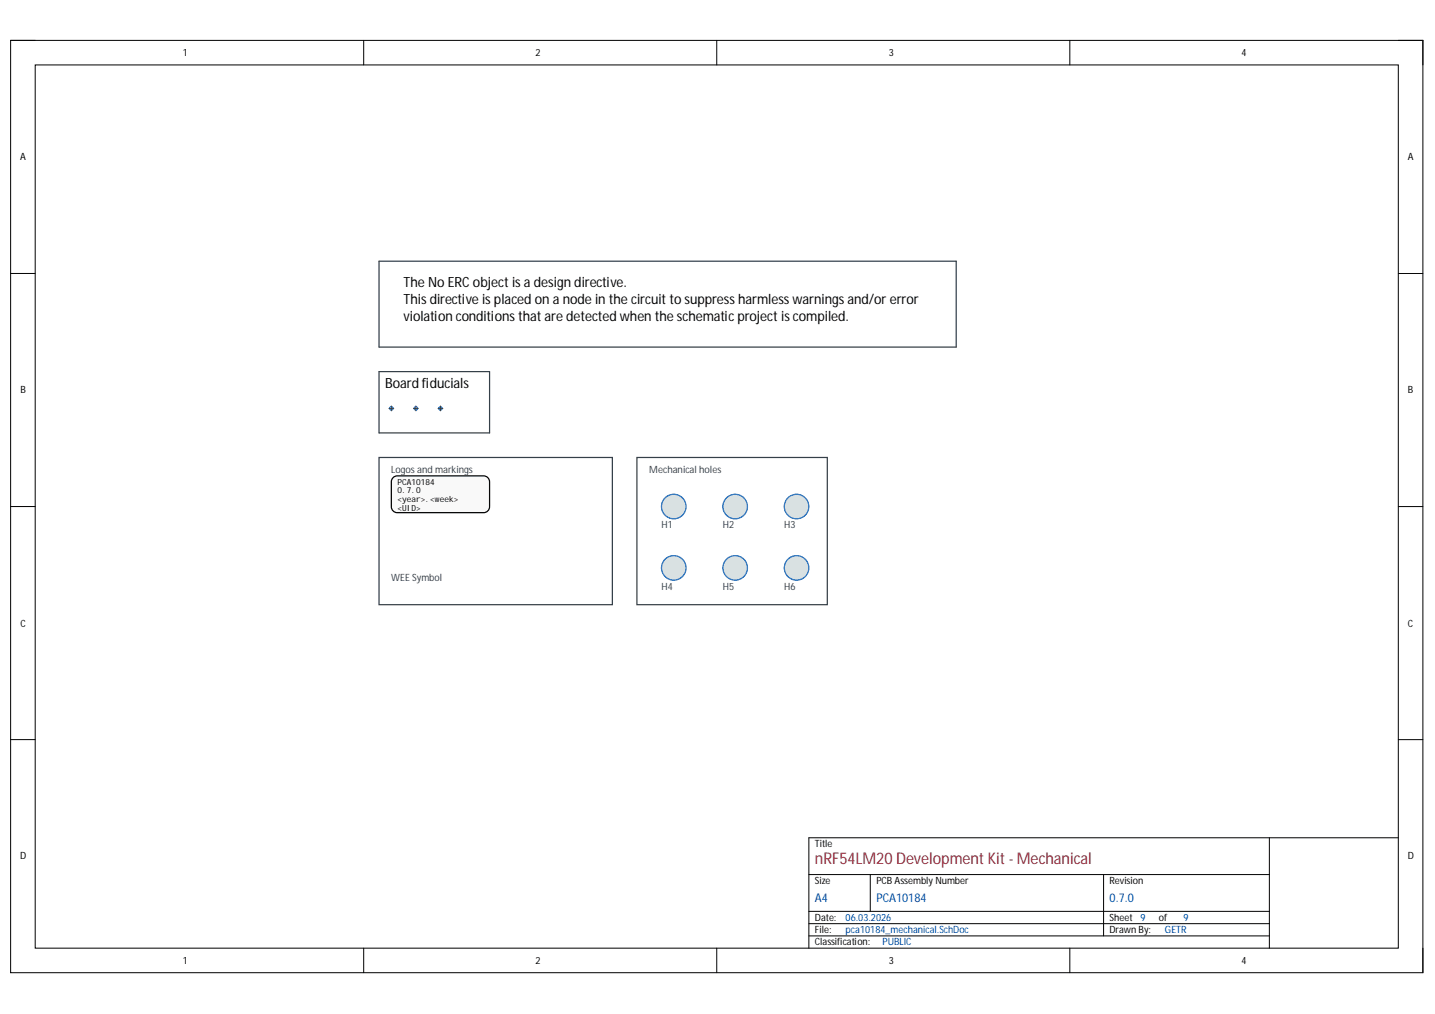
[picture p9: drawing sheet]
<svg xmlns="http://www.w3.org/2000/svg" width="297mm" height="210mm" viewBox="0 0 297 210" stroke-linecap="round" stroke-linejoin="round" font-family="sans-serif">
<defs><g id="words">
<text font-size="3.3" fill="#a72137" x="168.7" y="178.8">nRF54LM20DevelopmentKit- Mechanical</text>
<g font-size="2.9">
<text x="83.5" y="59.4">The No ERC object is a design directive.</text>
<text x="83.5" y="62.9">This directive is placed on a node in the circuit to suppress harmless warnings and/or error</text>
<text x="83.5" y="66.5">violation conditions that are detected when the schematic project is compiled.</text>
<text x="79.7" y="80.4">Board fiducials</text>
</g>
<g font-size="2.5" fill="#0033a0">
<text x="168.7" y="186.7">A4</text>
<text x="181.4" y="186.7">PCA10184</text>
<text x="229.7" y="186.7">0.7.0</text>
</g>
<g font-size="2.1">
<text x="37.8" y="11.6">1</text>
<text x="110.9" y="11.6">2</text>
<text x="184" y="11.6">3</text>
<text x="257" y="11.6">4</text>
<text x="4.1" y="33.2">A</text>
<text x="291.4" y="33.2">A</text>
<text x="4.2" y="81.4">B</text>
<text x="291.4" y="81.4">B</text>
<text x="4.2" y="129.7">C</text>
<text x="291.4" y="129.7">C</text>
<text x="4.1" y="177.9">D</text>
<text x="168.7" y="175.4">Title</text>
<text x="291.4" y="177.9">D</text>
<text x="168.7" y="183">Size</text>
<text x="181.4" y="183">PCB Assembly Number</text>
<text x="229.7" y="183">Revision</text>
<text x="168.7" y="190.6">Date:</text>
<text x="229.7" y="190.6">Sheet</text>
<text x="239.9" y="190.6">of</text>
<text x="168.7" y="193.2">File:</text>
<text x="168.7" y="195.7">Classification:</text>
<text x="229.7" y="193.2">Drawn By:</text>
<text x="37.8" y="199.5">1</text>
<text x="110.9" y="199.5">2</text>
<text x="184" y="199.5">3</text>
<text x="257" y="199.5">4</text>
</g>
<g font-size="2.1" fill="#333f48">
<text x="81" y="97.9">Logos and markings</text>
<text x="134.4" y="97.9">Mechanical holes</text>
<text x="136.9" y="109.4">H1</text>
<text x="149.6" y="109.4">H2</text>
<text x="162.3" y="109.4">H3</text>
<text x="81" y="120.3">WEE Symbol</text>
<text x="136.9" y="122">H4</text>
<text x="149.6" y="122">H5</text>
<text x="162.3" y="122">H6</text>
</g>
<g font-size="2.1" fill="#0033a0">
<text x="175" y="190.6">06.03.2026</text>
<text x="236.1" y="190.6">9</text>
<text x="245" y="190.6">9</text>
<text x="175" y="193.2">pca10184_mechanical.SchDoc</text>
<text x="182.7" y="195.7">PUBLIC</text>
<text x="241.1" y="193.2">GETR</text>
</g>
<g font-size="1.7">
<text x="82.3" y="100.4">PCA10184</text>
<text x="82.3" y="102.1">0.7.0</text>
<text x="82.3" y="103.9">&lt;year&gt;.&lt;week&gt;</text>
<text x="82.3" y="105.7">&lt;UID&gt;</text>
</g>
</g></defs>
<path d="M2.2 8.4h292.3v193h-292.3z" fill="none" stroke="#000" stroke-width=".21"/>
<path d="M7.3 13.4h282.1v182.9h-282.1z" fill-rule="evenodd" fill="#fff"/>
<g fill="none" stroke="#000" stroke-width=".21">
<path d="M2.2 8.4h5.1M7.3 13.4h282.1v182.9h-282.1zM75.3 8.4v5M148.4 8.4v5M221.4 8.4v5M289.4 8.4h5.1v5M2.2 56.6h5.1M289.4 56.6h5.1M2.2 104.9h5.1M289.4 104.9h5.1M2.2 153.1h5.1M289.4 153.1h5.1"/>
<path d="M262.8 173.4v22.9M289.4 173.4h-122v22.9M75.3 196.3v5.1M148.4 196.3v5.1M167.4 191.2h95.4M167.4 181h95.4M167.4 188.7h95.4M167.4 193.7h95.4M180.1 181v7.7M221.4 196.3v5.1M228.4 181v12.7M294.5 196.3v5.1"/>
</g>
<circle cx="81" cy="84.5" r=".37" fill="#efefef"/>
<circle cx="81" cy="84.5" r=".37" fill="none" stroke="#0077c8" stroke-width=".21"/>
<path d="M80.5 84.5h1M81 84v1.1" fill="none" stroke="#333f48" stroke-width=".21"/>
<circle cx="86.1" cy="84.5" r=".37" fill="#efefef"/>
<circle cx="86.1" cy="84.5" r=".37" fill="none" stroke="#0077c8" stroke-width=".21"/>
<path d="M85.6 84.5h1M86.1 84v1.1" fill="none" stroke="#333f48" stroke-width=".21"/>
<circle cx="91.2" cy="84.5" r=".37" fill="#efefef"/>
<circle cx="91.2" cy="84.5" r=".37" fill="none" stroke="#0077c8" stroke-width=".21"/>
<path d="M90.7 84.5h1M91.2 84v1.1" fill="none" stroke="#333f48" stroke-width=".21"/>
<path d="M83.6 56.6h112v11.4h-112z" fill-rule="evenodd" fill="#fff"/>
<path d="M83.6 56.6h112v11.4h-112z" fill="none" stroke="#fff" stroke-width=".21"/>
<path d="M78.5 54.1h119.4v17.8h-119.4zM78.5 76.9h22.8v12.7h-22.8z" fill="none" stroke="#333f48" stroke-width=".25"/>
<path d="M81.5 98.7l.7-.2h17.9a1.23 1.23 0 0 1 1.2 1.2v5.2a1.23 1.23 0 0 1-1.2 1.2h-17.9a1.23 1.23 0 0 1-1.2-1.2v-5.2l.1-.3z" fill="#f9f9f9"/>
<path d="M81.5 98.7l.7-.2h17.9a1.23 1.23 0 0 1 1.2 1.2v5.2a1.23 1.23 0 0 1-1.2 1.2h-17.9a1.23 1.23 0 0 1-1.2-1.2v-5.2l.1-.3z" fill="none" stroke="#000" stroke-width=".25"/>
<path d="M78.5 94.7h48.3v30.5h-48.3zM131.8 94.7h39.4v30.5h-39.4z" fill="none" stroke="#333f48" stroke-width=".25"/>
<circle cx="139.5" cy="104.9" r="2.54" fill="#d9e1e2"/>
<circle cx="139.5" cy="104.9" r="2.54" fill="none" stroke="#0077c8" stroke-width=".25"/>
<circle cx="152.2" cy="104.9" r="2.54" fill="#d9e1e2"/>
<circle cx="152.2" cy="104.9" r="2.54" fill="none" stroke="#0077c8" stroke-width=".25"/>
<circle cx="152.2" cy="117.6" r="2.54" fill="#d9e1e2"/>
<circle cx="152.2" cy="117.6" r="2.54" fill="none" stroke="#0077c8" stroke-width=".25"/>
<circle cx="139.5" cy="117.6" r="2.54" fill="#d9e1e2"/>
<circle cx="139.5" cy="117.6" r="2.54" fill="none" stroke="#0077c8" stroke-width=".25"/>
<circle cx="164.9" cy="104.9" r="2.54" fill="#d9e1e2"/>
<circle cx="164.9" cy="104.9" r="2.54" fill="none" stroke="#0077c8" stroke-width=".25"/>
<circle cx="164.9" cy="117.6" r="2.54" fill="#d9e1e2"/>
<circle cx="164.9" cy="117.6" r="2.54" fill="none" stroke="#0077c8" stroke-width=".25"/>
<use href="#words"/>
</svg>
